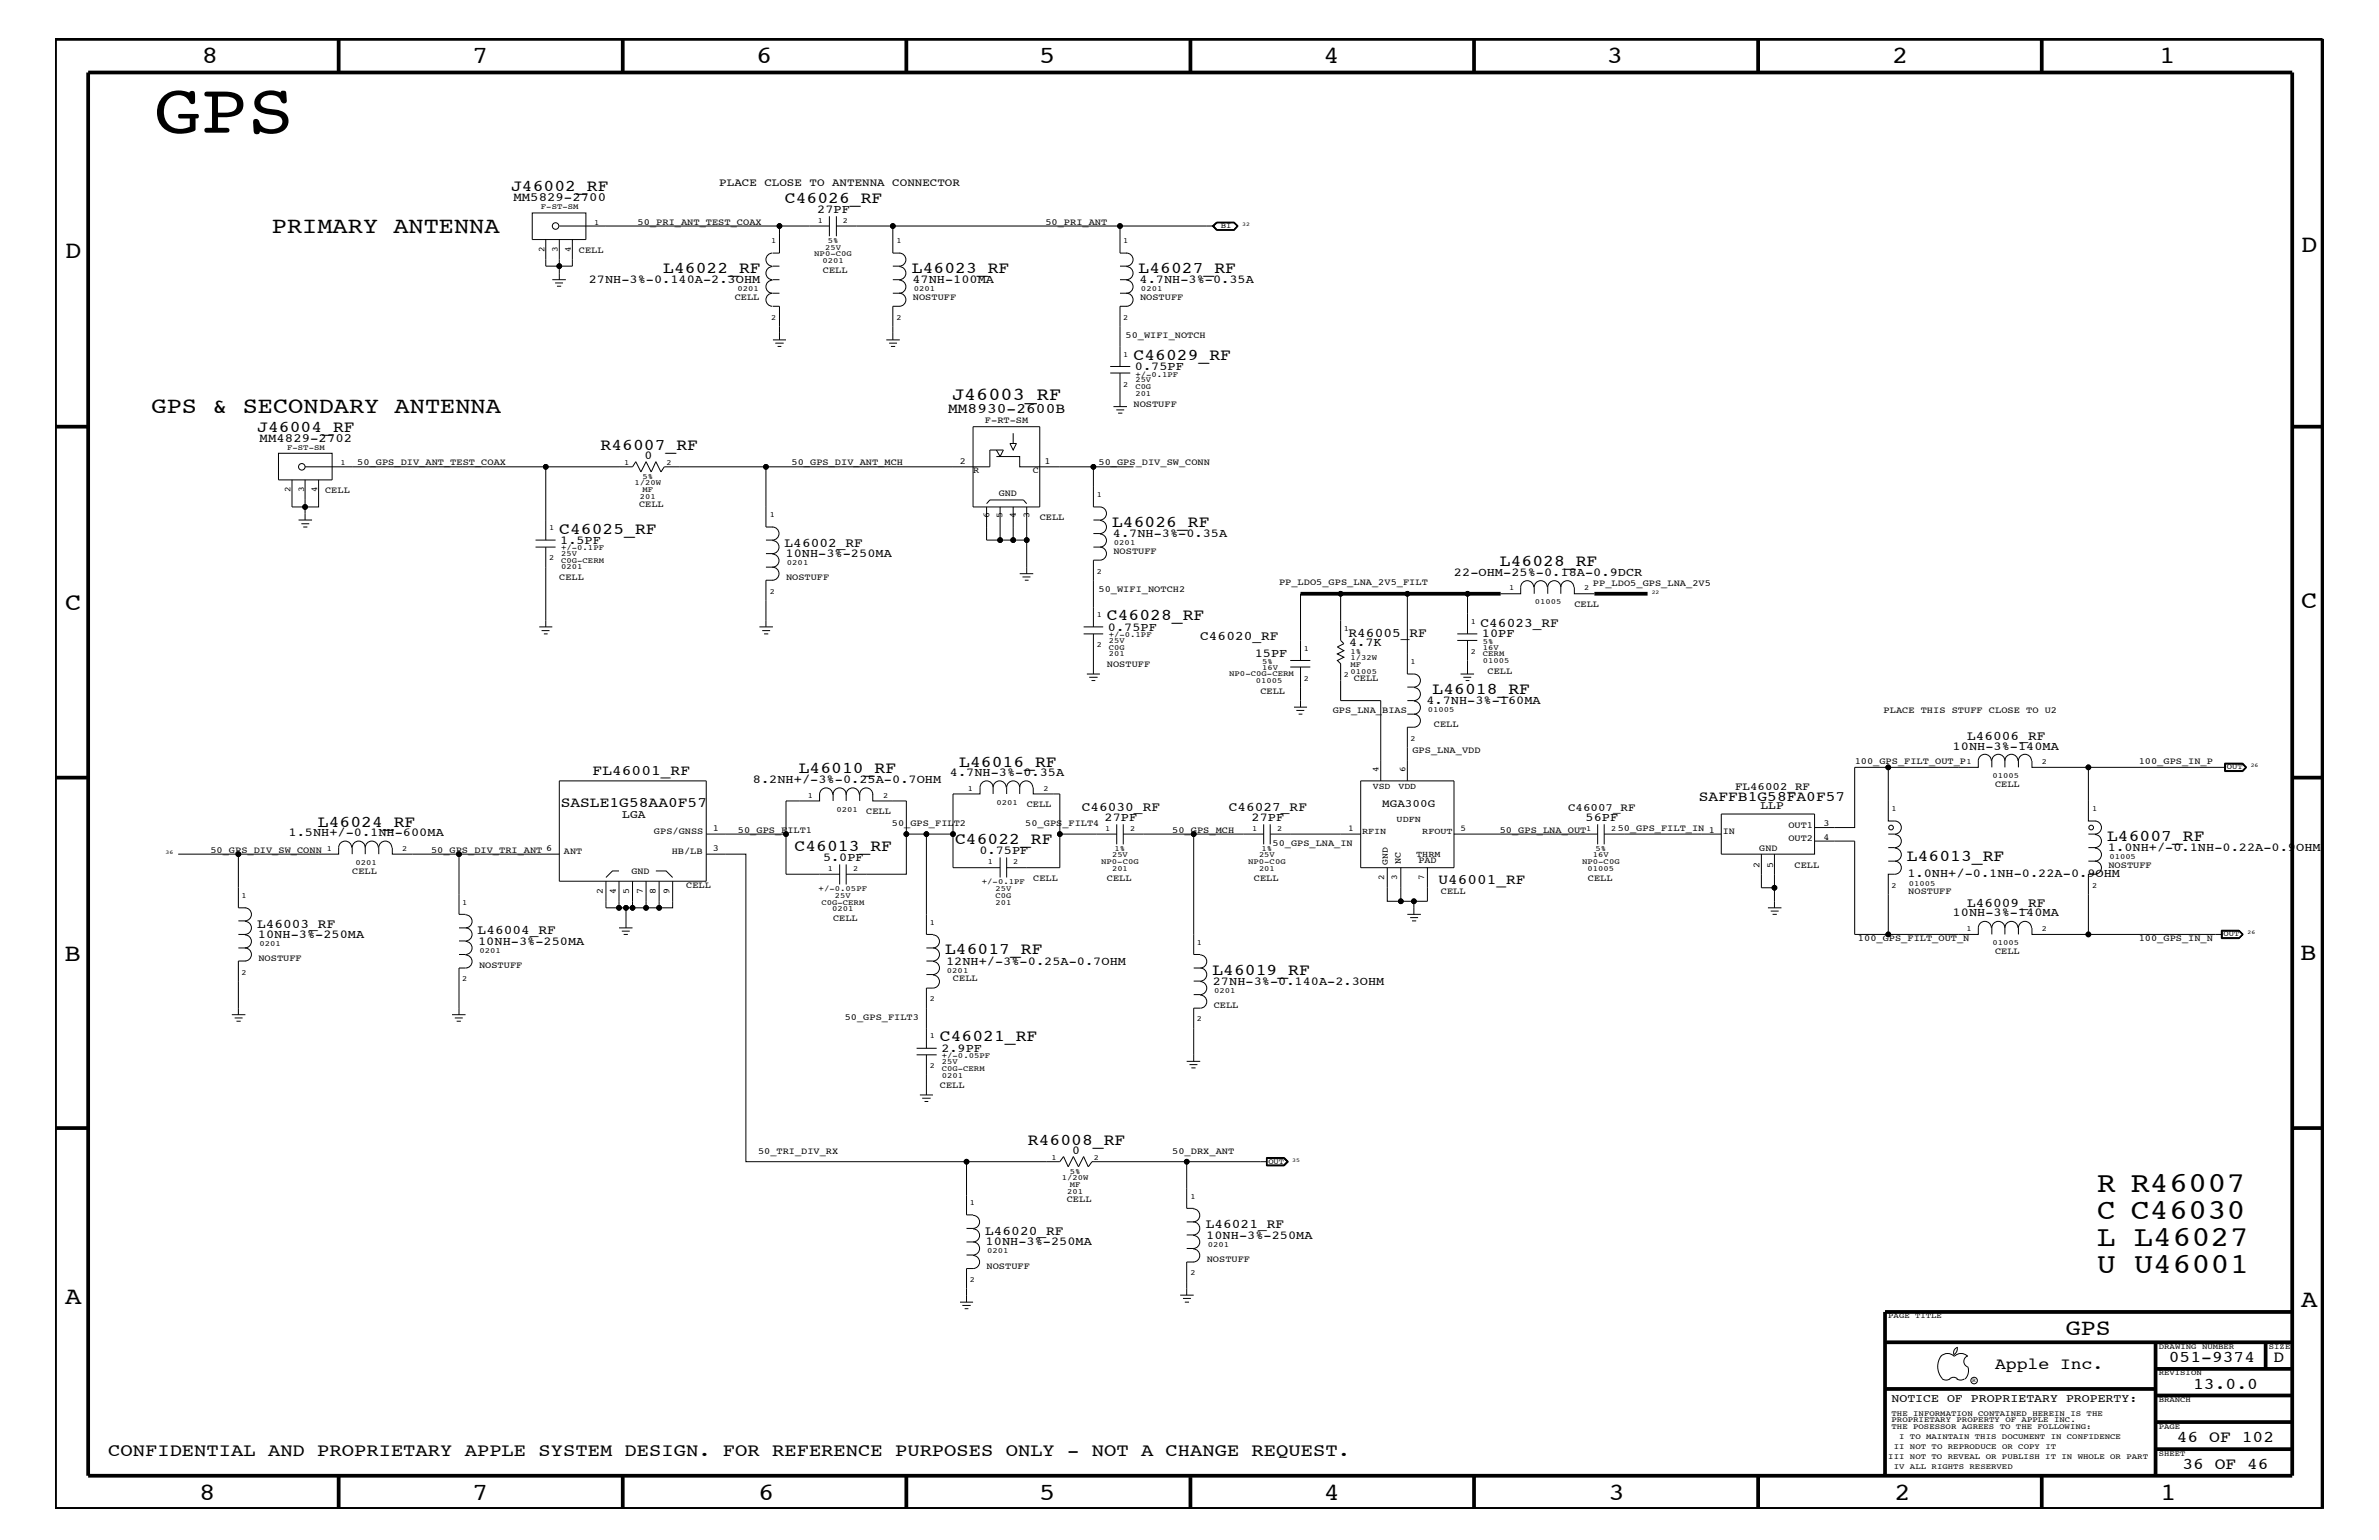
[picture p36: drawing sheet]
<svg xmlns="http://www.w3.org/2000/svg" width="432mm" height="279mm" viewBox="0 0 432 279" stroke-linecap="round" stroke-linejoin="round" font-family="sans-serif">
<defs><g id="words">
<text font-size="12.9" x="28" y="24.1">GPS</text>
<g font-size="5.2">
<text x="380.7" y="216.4">R R46007</text>
<text x="380.7" y="221.2">C C46030</text>
<text x="380.7" y="226">L L46027</text>
<text x="380.7" y="230.9">U U46001</text>
</g>
<g font-size="4.5">
<text x="36.7" y="11.5">8</text>
<text x="85.7" y="11.5">7</text>
<text x="137.2" y="11.5">6</text>
<text x="188.6" y="11.5">5</text>
<text x="240.2" y="11.5">4</text>
<text x="291.7" y="11.5">3</text>
<text x="343.4" y="11.5">2</text>
<text x="391.9" y="11.5">1</text>
<text x="11.9" y="46.8">D</text>
<text x="417.7" y="45.7">D</text>
<text x="11.9" y="110.6">C</text>
<text x="417.7" y="110.3">C</text>
<text x="11.7" y="174.3">B</text>
<text x="417.5" y="174.2">B</text>
<text x="11.9" y="236.7">A</text>
<text x="417.7" y="237.1">A</text>
<text x="36.2" y="272.1">8</text>
<text x="85.7" y="272.1">7</text>
<text x="137.6" y="272.1">6</text>
<text x="188.6" y="272.1">5</text>
<text x="240.3" y="272.1">4</text>
<text x="291.9" y="272.1">3</text>
<text x="343.8" y="272.1">2</text>
<text x="392.1" y="272.1">1</text>
</g>
<g font-size="4.1">
<text x="49.4" y="42.3">PRIMARY ANTENNA</text>
<text x="27.5" y="75">GPS &amp; SECONDARY ANTENNA</text>
<text x="374.9" y="242.3">GPS</text>
</g>
<g font-size="3.3">
<text x="172.8" y="72.6">J46003_RF</text>
<text x="19.6" y="264.1">CONFIDENTIAL AND PROPRIETARY APPLE SYSTEM DESIGN. FOR REFERENCE PURPOSES ONLY - NOT A CHANGE REQUEST.</text>
</g>
<g font-size="3">
<text x="92.8" y="34.7">J46002_RF</text>
<text x="142.5" y="36.8">C46026_RF</text>
<text x="120.4" y="49.6">L46022_RF</text>
<text x="165.5" y="49.6">L46023_RF</text>
<text x="206.7" y="49.6">L46027_RF</text>
<text x="205.7" y="65.3">C46029_RF</text>
<text x="46.7" y="78.3">J46004_RF</text>
<text x="109" y="81.6">R46007_RF</text>
<text x="201.8" y="95.6">L46026_RF</text>
<text x="101.5" y="96.8">C46025_RF</text>
<text x="272.2" y="102.7">L46028_RF</text>
<text x="200.9" y="112.6">C46028_RF</text>
<text x="260" y="125.9">L46018_RF</text>
<text x="145" y="140.3">L46010_RF</text>
<text x="174.1" y="139.1">L46016_RF</text>
<text x="57.7" y="150.1">L46024_RF</text>
<text x="144.2" y="154.4">C46013_RF</text>
<text x="173.4" y="153.2">C46022_RF</text>
<text x="382.4" y="152.6">L46007_RF</text>
<text x="346.1" y="156.2">L46013_RF</text>
<text x="171.5" y="173.2">L46017_RF</text>
<text x="220" y="176.8">L46019_RF</text>
<text x="170.6" y="188.9">C46021_RF</text>
<text x="186.6" y="207.7">R46008_RF</text>
<text x="362.1" y="248.4">Apple Inc.</text>
<text x="393.7" y="247.1">051-9374</text>
<text x="398.1" y="252">13.0.0</text>
<text x="412.6" y="247.1">D</text>
<text x="395.1" y="261.6">46 OF 102</text>
<text x="396.1" y="266.6">36 OF 46</text>
</g>
<g font-size="2.6">
<text x="172.1" y="75">MM8930-2600B</text>
<text x="107.6" y="140.7">FL46001_RF</text>
<text x="101.8" y="146.4">SASLE1G58AA0F57</text>
<text x="308.4" y="145.3">SAFFB1G58FA0F57</text>
<text x="261.1" y="160.3">U46001_RF</text>
</g>
<g font-size="2.4">
<text x="142.4" y="99.3">L46002_RF</text>
<text x="268.7" y="113.7">C46023_RF</text>
<text x="217.8" y="116.2">C46020_RF</text>
<text x="244.8" y="115.5">R46005_RF</text>
<text x="357" y="134.2">L46006_RF</text>
<text x="196.3" y="147.1">C46030_RF</text>
<text x="223" y="147.1">C46027_RF</text>
<text x="357" y="164.5">L46009_RF</text>
<text x="46.7" y="168.3">L46003_RF</text>
<text x="86.7" y="169.5">L46004_RF</text>
<text x="178.8" y="224.1">L46020_RF</text>
<text x="218.9" y="222.9">L46021_RF</text>
</g>
<g font-size="2.3">
<text x="93.2" y="36.5">MM5829-2700</text>
<text x="47.1" y="80.2">MM4829-2702</text>
</g>
<g font-size="2.2">
<text x="148.3" y="38.6">27PF</text>
<text x="106.8" y="51.3">27NH-3%-0.140A-2.3OHM</text>
<text x="165.6" y="51.3">47NH-100MA</text>
<text x="206.8" y="51.3">4.7NH-3%-0.35A</text>
<text x="206" y="67.1">0.75PF</text>
<text x="117" y="83.3">0</text>
<text x="101.7" y="98.7">1.5PF</text>
<text x="142.6" y="101">10NH-3%-250MA</text>
<text x="202" y="97.4">4.7NH-3%-0.35A</text>
<text x="263.9" y="104.4">22-OHM-25%-0.18A-0.9DCR</text>
<text x="201.1" y="114.4">0.75PF</text>
<text x="227.8" y="119.2">15PF</text>
<text x="244.9" y="117.3">4.7K</text>
<text x="269" y="115.6">10PF</text>
<text x="258.9" y="127.7">4.7NH-3%-160MA</text>
<text x="354.4" y="136">10NH-3%-140MA</text>
<text x="136.7" y="142">8.2NH+/-3%-0.25A-0.7OHM</text>
<text x="172.4" y="140.8">4.7NH-3%-0.35A</text>
<text x="200.5" y="149">27PF</text>
<text x="227.2" y="149">27PF</text>
<text x="287.8" y="149">56PF</text>
<text x="52.4" y="151.8">1.5NH+/-0.1NH-600MA</text>
<text x="177.8" y="155">0.75PF</text>
<text x="382.6" y="154.4">1.0NH+/-0.1NH-0.22A-0.9OHM</text>
<text x="149.4" y="156.2">5.0PF</text>
<text x="346.2" y="159.2">1.0NH+/-0.1NH-0.22A-0.9OHM</text>
<text x="354.4" y="166.2">10NH-3%-140MA</text>
<text x="46.8" y="170.1">10NH-3%-250MA</text>
<text x="86.8" y="171.4">10NH-3%-250MA</text>
<text x="171.7" y="175">12NH+/-3%-0.25A-0.7OHM</text>
<text x="220.1" y="178.7">27NH-3%-0.140A-2.3OHM</text>
<text x="170.9" y="190.8">2.9PF</text>
<text x="194.6" y="209.4">0</text>
<text x="178.9" y="225.9">10NH-3%-250MA</text>
<text x="218.9" y="224.7">10NH-3%-250MA</text>
</g>
<g font-size="2.1">
<text x="112.9" y="148.4">LGA</text>
<text x="319.5" y="146.8">LLP</text>
<text x="343.3" y="254.4">NOTICE OF PROPRIETARY PROPERTY:</text>
</g>
<g font-size="2">
<text x="130.6" y="33.7">PLACE CLOSE TO ANTENNA CONNECTOR</text>
<text x="314.9" y="143.4">FL46002_RF</text>
<text x="250.9" y="146.4">MGA300G</text>
<text x="284.6" y="147.1">C46007_RF</text>
</g>
<g font-size="1.7">
<text x="115.7" y="40.8">50_PRI_ANT_TEST_COAX</text>
<text x="189.7" y="40.8">50_PRI_ANT</text>
<text x="105.1" y="45.9">CELL</text>
<text x="149.4" y="49.6">CELL</text>
<text x="133.3" y="54.4">CELL</text>
<text x="165.7" y="54.4">NOSTUFF</text>
<text x="206.9" y="54.4">NOSTUFF</text>
<text x="204.3" y="61.4">50_WIFI_NOTCH</text>
<text x="178.8" y="76.8">F-RT-SM</text>
<text x="205.7" y="73.8">NOSTUFF</text>
<text x="59" y="89.5">CELL</text>
<text x="64.9" y="84.4">50_GPS_DIV_ANT_TEST_COAX</text>
<text x="143.7" y="84.4">50_GPS_DIV_ANT_MCH</text>
<text x="174.2" y="84.2">2</text>
<text x="176.6" y="85.8">R</text>
<text x="187.5" y="85.8">C</text>
<text x="189.6" y="84.2">1</text>
<text x="199.4" y="84.4">50_GPS_DIV_SW_CONN</text>
<text x="116" y="92">CELL</text>
<text x="179.6" y="93.9" transform="rotate(-90 179.6 93.9)">6</text>
<text x="181.3" y="90">GND</text>
<text x="181.9" y="93.9" transform="rotate(-90 181.9 93.9)">5</text>
<text x="184.4" y="93.9" transform="rotate(-90 184.4 93.9)">4</text>
<text x="186.9" y="93.9" transform="rotate(-90 186.9 93.9)">3</text>
<text x="188.7" y="94.3">CELL</text>
<text x="202.1" y="100.4">NOSTUFF</text>
<text x="101.5" y="105.3">CELL</text>
<text x="142.7" y="105.3">NOSTUFF</text>
<text x="199.4" y="107.5">50_WIFI_NOTCH2</text>
<text x="232.2" y="106.1">PP_LDO5_GPS_LNA_2V5_FILT</text>
<text x="289.1" y="106.3">PP_LDO5_GPS_LNA_2V5</text>
<text x="285.8" y="110.2">CELL</text>
<text x="200.9" y="121">NOSTUFF</text>
<text x="228.8" y="125.9">CELL</text>
<text x="245.7" y="123.5">CELL</text>
<text x="270" y="122.3">CELL</text>
<text x="241.9" y="129.3">GPS_LNA_BIAS</text>
<text x="260.3" y="131.9">CELL</text>
<text x="341.9" y="129.3">PLACE THIS STUFF CLOSE TO U2</text>
<text x="256.4" y="136.6">GPS_LNA_VDD</text>
<text x="336.6" y="138.6">100_GPS_FILT_OUT_P</text>
<text x="362.1" y="142.9">CELL</text>
<text x="388.2" y="138.6">100_GPS_IN_P</text>
<text x="157.2" y="147.7">CELL</text>
<text x="161.9" y="149.9">50_GPS_FILT2</text>
<text x="186.1" y="149.9">50_GPS_FILT4</text>
<text x="186.4" y="146.5">CELL</text>
<text x="331" y="149.9">3</text>
<text x="38.2" y="154.7">50_GPS_DIV_SW_CONN</text>
<text x="78.2" y="154.7">50_GPS_DIV_TRI_ANT 6</text>
<text x="102.4" y="155">ANT</text>
<text x="118.7" y="151.3">GPS/GNSS</text>
<text x="121.9" y="155">HB/LB</text>
<text x="129.4" y="154.4">3</text>
<text x="129.4" y="150.7">1</text>
<text x="133.9" y="151.1">50_GPS_FILT1</text>
<text x="212.8" y="151.1">50_GPS_MCH</text>
<text x="231" y="153.5">50_GPS_LNA_IN</text>
<text x="272.2" y="151.1">50_GPS_LNA_OUT</text>
<text x="293.6" y="150.7">50_GPS_FILT_IN 1</text>
<text x="312.7" y="151.3">IN</text>
<text x="319.3" y="154.4">GND</text>
<text x="324.6" y="152.6">OUT2</text>
<text x="324.6" y="150.1">OUT1</text>
<text x="331" y="152.3">4</text>
<text x="63.9" y="158.6">CELL</text>
<text x="114.6" y="158.6">GND</text>
<text x="124.5" y="161.1">CELL</text>
<text x="187.5" y="159.9">CELL</text>
<text x="200.9" y="159.9">CELL</text>
<text x="227.6" y="159.9">CELL</text>
<text x="254.3" y="156.8" transform="rotate(-90 254.3 156.8)">NC</text>
<text x="257.5" y="156.7">PAD</text>
<text x="288.2" y="159.9">CELL</text>
<text x="319.4" y="157.4" transform="rotate(-90 319.4 157.4)">2</text>
<text x="321.8" y="157.4" transform="rotate(-90 321.8 157.4)">5</text>
<text x="325.7" y="157.4">CELL</text>
<text x="382.7" y="157.4">NOSTUFF</text>
<text x="109.4" y="162.2" transform="rotate(-90 109.4 162.2)">2</text>
<text x="111.8" y="162.2" transform="rotate(-90 111.8 162.2)">4</text>
<text x="114.2" y="162.2" transform="rotate(-90 114.2 162.2)">5</text>
<text x="116.7" y="162.2" transform="rotate(-90 116.7 162.2)">7</text>
<text x="119" y="162.2" transform="rotate(-90 119 162.2)">8</text>
<text x="121.5" y="162.2" transform="rotate(-90 121.5 162.2)">9</text>
<text x="151.2" y="167.1">CELL</text>
<text x="261.5" y="162.2">CELL</text>
<text x="346.4" y="162.2">NOSTUFF</text>
<text x="337.2" y="170.7">100_GPS_FILT_OUT_N</text>
<text x="362.1" y="173.2">CELL</text>
<text x="388.2" y="170.7">100_GPS_IN_N</text>
<text x="46.9" y="174.4">NOSTUFF</text>
<text x="87" y="175.6">NOSTUFF</text>
<text x="173" y="178">CELL</text>
<text x="153.3" y="185">50_GPS_FILT3</text>
<text x="220.3" y="182.9">CELL</text>
<text x="170.6" y="197.4">CELL</text>
<text x="137.6" y="209.3">50_TRI_DIV_RX</text>
<text x="212.8" y="209.3">50_DRX_ANT</text>
<text x="193.6" y="218">CELL</text>
<text x="179.1" y="230.2">NOSTUFF</text>
<text x="219" y="229">NOSTUFF</text>
</g>
<g font-size="1.6">
<text x="98.8" y="45.7" transform="rotate(-90 98.8 45.7)">2</text>
<text x="101.3" y="45.7" transform="rotate(-90 101.3 45.7)">3</text>
<text x="103.6" y="45.7" transform="rotate(-90 103.6 45.7)">4</text>
<text x="52.7" y="89.4" transform="rotate(-90 52.7 89.4)">2</text>
<text x="55.2" y="89.4" transform="rotate(-90 55.2 89.4)">3</text>
<text x="57.6" y="89.4" transform="rotate(-90 57.6 89.4)">4</text>
<text x="249.2" y="143.1">VSD</text>
<text x="250.2" y="140.1" transform="rotate(-90 250.2 140.1)">4</text>
<text x="253.8" y="143.1">VDD</text>
<text x="255.1" y="140.1" transform="rotate(-90 255.1 140.1)">6</text>
<text x="253.5" y="149.2">UDFN</text>
<text x="244.7" y="150.7">1</text>
<text x="247.2" y="151.3">RFIN</text>
<text x="257" y="155.5">THRM</text>
<text x="258.1" y="151.3">RFOUT</text>
<text x="265.1" y="150.7">5</text>
<text x="251.2" y="159.6" transform="rotate(-90 251.2 159.6)">2</text>
<text x="251.9" y="156.9" transform="rotate(-90 251.9 156.9)">GND</text>
<text x="253.6" y="159.6" transform="rotate(-90 253.6 159.6)">3</text>
<text x="258.5" y="159.6" transform="rotate(-90 258.5 159.6)">7</text>
</g>
<g font-size="1.4">
<text x="98.2" y="37.9">F-ST-SM</text>
<text x="107.9" y="40.8">1</text>
<text x="148.4" y="40.4">1</text>
<text x="153" y="40.4">2</text>
<text x="221.6" y="41.4">BI</text>
<text x="140" y="44.1">1</text>
<text x="147.8" y="46.5">NP0-C0G</text>
<text x="149.3" y="47.7">0201</text>
<text x="149.8" y="45.3">25V</text>
<text x="150.2" y="44.1">5%</text>
<text x="162.7" y="44.1">1</text>
<text x="203.9" y="44.1">1</text>
<text x="133.9" y="52.8">0201</text>
<text x="165.9" y="52.8">0201</text>
<text x="207.1" y="52.8">0201</text>
<text x="140" y="58">2</text>
<text x="162.7" y="58">2</text>
<text x="203.9" y="58">2</text>
<text x="203.9" y="64.7">1</text>
<text x="203.9" y="70.1">2</text>
<text x="206.1" y="68.4">+/-0.1PF</text>
<text x="206.1" y="69.4">25V</text>
<text x="206.1" y="70.6">C0G</text>
<text x="206.1" y="71.8">201</text>
<text x="52.1" y="81.6">F-ST-SM</text>
<text x="61.8" y="84.4">1</text>
<text x="113.3" y="84.4">1</text>
<text x="115.2" y="88.1">1/20W</text>
<text x="116.6" y="86.9">5%</text>
<text x="116.6" y="89.3">MF</text>
<text x="121" y="84.4">2</text>
<text x="116.2" y="90.5">201</text>
<text x="139.7" y="93.8">1</text>
<text x="199.1" y="90.1">1</text>
<text x="99.7" y="101.6">2</text>
<text x="99.7" y="96.2">1</text>
<text x="101.9" y="99.9">+/-0.1PF</text>
<text x="101.9" y="101">25V</text>
<text x="202.2" y="98.8">0201</text>
<text x="101.9" y="102.1">C0G-CERM</text>
<text x="101.9" y="103.3">0201</text>
<text x="139.7" y="107.7">2</text>
<text x="142.8" y="102.5">0201</text>
<text x="199.1" y="104.1">2</text>
<text x="273.9" y="107.1">1</text>
<text x="287.5" y="107.1">2</text>
<text x="199.1" y="112">1</text>
<text x="267" y="113.1">1</text>
<text x="278.6" y="109.7">01005</text>
<text x="199.1" y="117.4">2</text>
<text x="201.3" y="119.1">201</text>
<text x="201.3" y="115.6">+/-0.1PF</text>
<text x="201.3" y="117.9">C0G</text>
<text x="201.3" y="116.7">25V</text>
<text x="236.6" y="118.1">1</text>
<text x="243.9" y="114.4">1</text>
<text x="245.1" y="119.8">1/32W</text>
<text x="245.1" y="118.6">1%</text>
<text x="267" y="118.6">2</text>
<text x="269.2" y="119.1">CERM</text>
<text x="269.2" y="116.8">5%</text>
<text x="269.2" y="117.9">16V</text>
<text x="223.1" y="122.7">NP0-C0G-CERM</text>
<text x="227.9" y="124">01005</text>
<text x="229.1" y="121.5">16V</text>
<text x="229.1" y="120.4">5%</text>
<text x="236.6" y="123.5">2</text>
<text x="243.9" y="122.9">2</text>
<text x="245.1" y="122.3">01005</text>
<text x="245.1" y="121">MF</text>
<text x="256" y="120.4">1</text>
<text x="269.2" y="120.3">01005</text>
<text x="259.2" y="129.1">01005</text>
<text x="256" y="134.4">2</text>
<text x="175.7" y="143.5">1</text>
<text x="189.4" y="143.5">2</text>
<text x="357" y="138.6">1</text>
<text x="361.7" y="141.2">01005</text>
<text x="370.6" y="138.6">2</text>
<text x="404.2" y="139.6">OUT</text>
<text x="146.6" y="144.7">1</text>
<text x="151.8" y="147.3">0201</text>
<text x="160.3" y="144.7">2</text>
<text x="180.8" y="146">0201</text>
<text x="343.3" y="147.1">1</text>
<text x="379.7" y="147.1">1</text>
<text x="59.4" y="154.4">1</text>
<text x="73" y="154.4">2</text>
<text x="200.6" y="150.7">1</text>
<text x="201.8" y="155.6">25V</text>
<text x="202.3" y="154.4">1%</text>
<text x="205.1" y="150.7">2</text>
<text x="227.2" y="150.7">1</text>
<text x="228.5" y="155.6">25V</text>
<text x="229" y="154.4">1%</text>
<text x="231.8" y="150.7">2</text>
<text x="287.9" y="150.7">1</text>
<text x="289.1" y="155.6">16V</text>
<text x="289.6" y="154.4">5%</text>
<text x="292.4" y="150.7">2</text>
<text x="382.9" y="155.8">01005</text>
<text x="64.5" y="156.9">0201</text>
<text x="148.6" y="161.7">+/-0.05PF</text>
<text x="150.3" y="158">1</text>
<text x="154.9" y="158">2</text>
<text x="178.2" y="160.5">+/-0.1PF</text>
<text x="179.3" y="156.8">1</text>
<text x="180.7" y="161.7">25V</text>
<text x="183.9" y="156.8">2</text>
<text x="199.9" y="156.8">NP0-C0G</text>
<text x="201.8" y="158">201</text>
<text x="226.5" y="156.8">NP0-C0G</text>
<text x="228.5" y="158">201</text>
<text x="287.1" y="156.8">NP0-C0G</text>
<text x="288.2" y="158">01005</text>
<text x="343.3" y="161.1">2</text>
<text x="346.5" y="160.7">01005</text>
<text x="379.7" y="161.1">2</text>
<text x="43.9" y="162.8">1</text>
<text x="83.9" y="164.1">1</text>
<text x="149.1" y="164.1">C0G-CERM</text>
<text x="151" y="165.3">0201</text>
<text x="151.6" y="162.8">25V</text>
<text x="168.7" y="167.8">1</text>
<text x="180.7" y="162.8">C0G</text>
<text x="180.7" y="164.1">201</text>
<text x="47.1" y="171.6">0201</text>
<text x="87" y="172.8">0201</text>
<text x="217.3" y="171.4">1</text>
<text x="357" y="168.9">1</text>
<text x="361.7" y="171.5">01005</text>
<text x="370.6" y="168.9">2</text>
<text x="403.6" y="169.9">OUT</text>
<text x="43.9" y="176.8">2</text>
<text x="83.9" y="178">2</text>
<text x="171.9" y="176.5">0201</text>
<text x="168.7" y="181.6">2</text>
<text x="217.3" y="185.3">2</text>
<text x="220.4" y="180.1">0201</text>
<text x="168.7" y="188.3">1</text>
<text x="170.9" y="192">+/-0.05PF</text>
<text x="168.7" y="193.7">2</text>
<text x="170.9" y="194.3">C0G-CERM</text>
<text x="170.9" y="193.1">25V</text>
<text x="170.9" y="195.5">0201</text>
<text x="190.8" y="210.4">1</text>
<text x="192.7" y="214.2">1/20W</text>
<text x="194.2" y="213">5%</text>
<text x="194.2" y="215.3">MF</text>
<text x="198.5" y="210.4">2</text>
<text x="230.2" y="211.1">OUT</text>
<text x="176" y="218.6">1</text>
<text x="193.7" y="216.6">201</text>
<text x="216.1" y="217.5">1</text>
<text x="179.2" y="227.4">0201</text>
<text x="219.2" y="226.2">0201</text>
<text x="176" y="232.6">2</text>
<text x="216.1" y="231.3">2</text>
<text x="342.7" y="239.2">PAGE TITLE</text>
<text x="391.8" y="244.7">DRAWING NUMBER</text>
<text x="411.8" y="244.7">SIZE</text>
<text x="391.8" y="249.5">REVISION</text>
<text x="343.3" y="256.8">THE INFORMATION CONTAINED HEREIN IS THE</text>
<text x="391.8" y="254.4">BRANCH</text>
<text x="343.3" y="258">PROPRIETARY PROPERTY OF APPLE INC.</text>
<text x="343.3" y="259.3">THE POSESSOR AGREES TO THE FOLLOWING:</text>
<text x="343.7" y="262.9">II NOT TO REPRODUCE OR COPY IT</text>
<text x="344.7" y="261.1">I TO MAINTAIN THIS DOCUMENT IN CONFIDENCE</text>
<text x="391.8" y="259.3">PAGE</text>
<text x="342.7" y="264.7">III NOT TO REVEAL OR PUBLISH IT IN WHOLE OR PART</text>
<text x="343.7" y="266.6">IV ALL RIGHTS RESERVED</text>
<text x="391.8" y="264.1">SHEET</text>
</g>
<g font-size="1">
<text x="225.5" y="41">32</text>
<text x="299.8" y="107.7">22</text>
<text x="408.5" y="139.2">26</text>
<text x="30.1" y="155">36</text>
<text x="407.9" y="169.5">26</text>
<text x="234.5" y="210.8">35</text>
<text x="358" y="250.7">R</text>
</g>
</g></defs>
<g fill="none" stroke="#000" stroke-width=".18">
<path d="M96.6 38.6h9.7v4.9h-9.7zM150.5 39.2v3.7M151.8 39.2v3.7M99.1 43.5v4.8h4.8v-4.8M100.2 50.7h2.5M100.8 51.3h1.4M101.1 51.9h.8M101.5 41h49M101.5 43.5v7.2M140.2 50.8a1.19 1.19 0 0 0-1.2 1.2 1.19 1.19 0 0 0 1.2 1.2M140.2 45.9a1.19 1.19 0 0 0-1.2 1.2 1.19 1.19 0 0 0 1.2 1.2M140.2 48.4a1.19 1.19 0 0 0-1.2 1.1 1.19 1.19 0 0 0 1.2 1.2"/>
<path d="M140.2 53.2a1.19 1.19 0 0 0-1.2 1.2 1.19 1.19 0 0 0 1.2 1.2M140.3 50.7h1.2M140.3 55.6h1.2v6.1M140.3 48.3h1.2M140.3 53.2h1.2M141.5 41v4.9h-1.2M151.8 41h10.3M162.1 50.7h1.2M162.1 48.3h1.2M162.1 53.2h1.2M163.2 50.8a1.19 1.19 0 0 1 1.2 1.2 1.19 1.19 0 0 1-1.1 1.2M163.2 45.9a1.19 1.19 0 0 1 1.2 1.2 1.19 1.19 0 0 1-1.1 1.2"/>
<path d="M163.2 48.4a1.19 1.19 0 0 1 1.2 1.1 1.19 1.19 0 0 1-1.1 1.2M163.2 53.2a1.19 1.19 0 0 1 1.2 1.2 1.19 1.19 0 0 1-1.1 1.2M163.3 55.6h-1.2v6.1M203.3 41h-41.2v4.9h1.2M203.3 50.7h1.3M203.3 48.3h1.3M203.3 53.2h1.3M204.5 50.8a1.19 1.19 0 0 1 1.2 1.2 1.19 1.19 0 0 1-1.2 1.2M204.5 45.9a1.19 1.19 0 0 1 1.2 1.2 1.19 1.19 0 0 1-1.2 1.2M204.5 48.4a1.19 1.19 0 0 1 1.2 1.1 1.19 1.19 0 0 1-1.2 1.2M204.5 53.2a1.19 1.19 0 0 1 1.2 1.2 1.19 1.19 0 0 1-1.2 1.2M204.6 55.6h-1.3v10.9"/>
<path d="M220.3 41h-17v4.9h1.3M220.8 40.3h3.1l.8 .7M220.8 40.3h3.2l.7 .7M220.8 40.3l-.8 .7 .8 .8M220.8 40.3l-.7 .7 .7 .8M220.9 40.4h3l.6 .6-.6 .7h-3M220.9 40.4h3l.7 .6-.7 .7h-3M220.9 40.4l-.7 .6 .7 .7M220.9 40.4l-.6 .6 .6 .7M224.7 41l-.8 .8h-3.1M224.7 41l-.7 .8h-3.2M140.3 61.7h2.4"/>
<path d="M140.7 62.3h1.5M141.1 62.9h.7M160.9 61.7h2.4M161.4 62.3h1.4M161.7 62.9h.8M176.6 77.4h12.1v14.6h-12.1zM183.9 78.6v1.9M201.5 67.7h3.6M201.5 66.5h3.6M202.1 73.8h2.5M202.6 74.4h1.4M202.9 75h.8"/>
<path d="M203.3 67.7v6.1M50.5 82.2h9.8v4.9h-9.8zM53 87.1v4.9h4.8v-4.9M54.2 94.3h2.4M54.7 95h1.4M55 95.6h.8M55.4 87.1v7.2M55.4 84.7h59.4l.6-.9 .9 1.8 1-1.8 .9 1.8 .8-1.8 1 1.8 .6-.9h18.4M97.2 98h3.6M97.2 99.3h3.6M99.1 84.7v13.3M99.1 99.3v14.4"/>
<path d="M139 98h1.3M140.2 95.6a1.19 1.19 0 0 1 1.2 1.2 1.19 1.19 0 0 1-1.2 1.2M140.2 98.1a1.19 1.19 0 0 1 1.2 1.1 1.19 1.19 0 0 1-1.2 1.2M179.1 92v6h2.4M179.1 91.4l.6-.7h6.1l.6 .7M180.8 82.8h4.3v1.9h13.4M180.8 81.6l.7 1.2 .6-1.2h-2.4v3.1h-40.7v10.9h1.3M181.5 92v6h2.4M183.3 80.5h1.2l-.6 1.1zM183.9 92v6h2.5M186.4 92v12.1M198.5 99.3h1.1"/>
<path d="M199.6 96.9a1.19 1.19 0 0 1 1.2 1.2 1.19 1.19 0 0 1-1.1 1.2M199.6 94.4a1.19 1.19 0 0 1 1.2 1.2 1.19 1.19 0 0 1-1.1 1.2h-1.2M199.6 99.3a1.19 1.19 0 0 1 1.2 1.1 1.19 1.19 0 0 1-1.1 1.2h-1.2v12.1M205.7 84.7h-7.2v7.3h1.1a1.19 1.19 0 0 1 1.2 1.2 1.19 1.19 0 0 1-1.1 1.1h-1.2M97.9 113.7h2.3M98.3 114.4h1.4M98.7 115h.7M137.8 113.7h2.5M138.3 114.4h1.5M138.7 115h.7M139 100.4h1.3M139 102.9h1.3"/>
<path d="M140.2 100.5a1.19 1.19 0 0 1 1.2 1.2 1.19 1.19 0 0 1-1.2 1.2 1.19 1.19 0 0 1 1.2 1.2 1.19 1.19 0 0 1-1.2 1.2M140.3 105.3h-1.3v8.4M185.1 104.1h2.4M185.6 104.7h1.4M186 105.3h.7M196.7 115h3.5M196.7 113.7h3.5M198.5 115v7.3M234.2 119.8h3.6M236.1 107.7v12.1M243.3 107.7v8.5l.6 .6-1.2 .6 1.2 .7-1.2 .5 1.2 .6-1.2 .6 .6 .6v6.7h7.3v14.6M255.4 107.7v14.6h1.2a1.19 1.19 0 0 1 1.2 1.2 1.19 1.19 0 0 1-1.2 1.2"/>
<path d="M264.5 116.2h3.6M264.5 115h3.6M266.4 107.7v7.3M266.4 116.2v6.1M278.4 106.5a1.19 1.19 0 0 0-1.2-1.1 1.19 1.19 0 0 0-1.2 1.1v1.2h-3.6M280.8 106.5a1.19 1.19 0 0 0-1.1-1.1 1.19 1.19 0 0 0-1.2 1.1v1.2M283.3 106.5a1.19 1.19 0 0 0-1.2-1.1 1.19 1.19 0 0 0-1.2 1.1v1.2M283.3 106.5a1.19 1.19 0 0 1 1.2-1.1 1.19 1.19 0 0 1 1.2 1.1M283.3 106.5v1.2M285.8 106.5v1.2h3.6M197.3 122.3h2.3M197.7 122.9h1.5"/>
<path d="M198.1 123.5h.7M234.2 121h3.6M234.9 128.3h2.3M235.3 128.9h1.4M235.7 129.6h.7M236.1 121v7.3M255.4 129.6h1.2a1.19 1.19 0 0 1 1.2 1.1 1.19 1.19 0 0 1-1.2 1.2M255.4 124.7h1.2M255.4 127.1h1.2M256.6 127.2a1.19 1.19 0 0 1 1.2 1.2 1.19 1.19 0 0 1-1.2 1.2M256.6 124.7a1.19 1.19 0 0 1 1.2 1.2 1.19 1.19 0 0 1-1.2 1.2M256.6 131.9h-1.2v9.8"/>
<path d="M265.1 122.3h2.4M265.6 122.9h1.4M266 123.5h.7M342.7 139.2h-6.1v10.9h-7.2M361.4 138a1.19 1.19 0 0 0-1.1-1.2 1.19 1.19 0 0 0-1.2 1.2v1.2h-16.4v9.8h1.2a1.19 1.19 0 0 1 1.2 1.1 1.19 1.19 0 0 1-1.2 1.2M363.9 138a1.19 1.19 0 0 1 1.2-1.2 1.19 1.19 0 0 1 1.2 1.2M363.9 138a1.19 1.19 0 0 0-1.2-1.2 1.19 1.19 0 0 0-1.2 1.2v1.2M363.9 138v1.2M368.7 138a1.19 1.19 0 0 0-1.2-1.2 1.19 1.19 0 0 0-1.1 1.2v1.2M368.8 138v1.2h10.3M403.8 138.5h3.3l.7 .7-.7 .8h-3.3zM403.9 139.2h-24.8v9.8h1.2"/>
<path d="M403.9 138.6h3.1l.6 .6-.6 .6h-3.1zM407 138.5h-3.1v1.4h3.1M407 138.5l.8 .7M407 138.5l.7 .7-.7 .7M407.8 139.2l-.8 .7M32.3 155h11M63.8 153.8a1.19 1.19 0 0 0-1.1-1.2 1.19 1.19 0 0 0-1.2 1.2v1.2h-18.2v9.7h1.2M66.3 153.8a1.19 1.19 0 0 1 1.2-1.2 1.19 1.19 0 0 1 1.2 1.2M66.3 153.8a1.19 1.19 0 0 0-1.2-1.2 1.19 1.19 0 0 0-1.2 1.2v1.2M66.3 153.8v1.2M71.1 153.8a1.19 1.19 0 0 0-1.2-1.2 1.19 1.19 0 0 0-1.2 1.2v1.2M71.2 153.8v1.2h30.3"/>
<path d="M83.3 155v10.9h1.2M101.5 141.7h26.7v18.2h-26.7zM110 159.9v4.8h2.4M112.4 158h-1.2l-1.2 1.2M112.4 159.9v4.8h1.2M114.8 159.9v4.8h2.5v-4.8M119 158h1.9l1.2 1.2M119.6 159.9v4.8h2.5v-4.8M128.2 151.3h14.5v7.3h9.7M128.2 155h7.2v55.8h40v9.6h1.2M148.8 144v1.3h-6.1v6M148.8 144.1a1.19 1.19 0 0 1 1.1-1.2 1.19 1.19 0 0 1 1.2 1.2"/>
<path d="M151.2 144.1a1.19 1.19 0 0 1 1.2-1.2 1.19 1.19 0 0 1 1.2 1.2 1.19 1.19 0 0 1 1.2-1.2 1.19 1.19 0 0 1 1.2 1.2M151.2 144v1.3M152.4 156.8v3.7M153.6 144v1.3M153.6 156.8v3.7M156 144.1a1.19 1.19 0 0 1 1.2-1.2 1.19 1.19 0 0 1 1.2 1.2M156 144v1.3M158.4 144v1.3h6.1v6M168.1 151.3h-3.6v7.3h-10.9M173 151.3h-4.9v18.2h1.2M180.3 142.9a1.19 1.19 0 0 0-1.2-1.2 1.19 1.19 0 0 0-1.2 1.2v1.1h-4.9v13.4h8.5M180.3 142.9a1.19 1.19 0 0 1 1.1-1.2 1.19 1.19 0 0 1 1.2 1.2"/>
<path d="M180.3 142.9v1.1M181.5 155.6v3.6M182.7 155.6v3.6M185.1 142.9a1.19 1.19 0 0 0-1.2-1.2 1.19 1.19 0 0 0-1.2 1.2v1.1M185.1 142.9a1.19 1.19 0 0 1 1.2-1.2 1.19 1.19 0 0 1 1.2 1.2M185.1 142.9v1.1M187.5 142.9v1.1h4.9v13.4h-9.7M192.4 151.3h10.3M202.7 149.5v3.7M203.9 151.3h12.8M203.9 149.5v3.7M229.4 151.3h-12.7v21.9h1.1"/>
<path d="M229.4 149.5v3.7M230.5 151.3h16.5M230.5 149.5v3.7M247 141.7h16.9v15.7h-16.9zM251.8 157.4v6.1h2.5M254.3 157.4v6.1h2.3v2.4M259.1 157.4v6.1h-2.5M263.9 151.3h26.1M290 149.5v3.7M291.2 149.5v3.7M291.2 151.3h21.2M312.4 147.7h17v7.3h-17z"/>
<path d="M319.7 155v6.1h2.4M322.1 155v9.7M329.4 152.6h7.2v16.9h6.1M342.7 156.2h1.2a1.19 1.19 0 0 1 1.2 1.2 1.19 1.19 0 0 1-1.2 1.2M342.7 151.3h1.2M342.7 153.8h1.2M343.9 158.6h-1.2v10.9h16.4v-1.2a1.19 1.19 0 0 1 1.2-1.1 1.19 1.19 0 0 1 1.1 1.1M343.9 151.4a1.19 1.19 0 0 1 1.2 1.2 1.19 1.19 0 0 1-1.2 1.2M343.9 153.9a1.19 1.19 0 0 1 1.2 1.1 1.19 1.19 0 0 1-1.2 1.2M379.1 151.3h1.2M379.1 156.2h1.2M379.1 153.8h1.2"/>
<path d="M380.2 153.9a1.19 1.19 0 0 1 1.2 1.2 1.19 1.19 0 0 1-1.2 1.1 1.19 1.19 0 0 1 1.2 1.2 1.19 1.19 0 0 1-1.1 1.2M380.2 151.4a1.19 1.19 0 0 1 1.2 1.2 1.19 1.19 0 0 1-1.1 1.2M380.2 149a1.19 1.19 0 0 1 1.2 1.1 1.19 1.19 0 0 1-1.1 1.2M380.3 158.6h-1.2v10.9h24.3M43.3 169.5h1.2M43.3 167.1h1.2M43.3 172h1.2M44.5 169.6a1.19 1.19 0 0 1 1.1 1.2 1.19 1.19 0 0 1-1.1 1.2 1.19 1.19 0 0 1 1.1 1.2 1.19 1.19 0 0 1-1.1 1.2M44.5 164.7a1.19 1.19 0 0 1 1.1 1.2 1.19 1.19 0 0 1-1.1 1.2M44.5 167.2a1.19 1.19 0 0 1 1.1 1.1 1.19 1.19 0 0 1-1.1 1.2M44.5 174.4h-1.2v9.7M83.3 168.3h1.2a1.19 1.19 0 0 1 1.2 1.2 1.19 1.19 0 0 1-1.2 1.2"/>
<path d="M83.3 170.7h1.2M83.3 173.2h1.2M84.5 170.8a1.19 1.19 0 0 1 1.2 1.2 1.19 1.19 0 0 1-1.2 1.2M84.5 166a1.19 1.19 0 0 1 1.2 1.1 1.19 1.19 0 0 1-1.2 1.2M84.5 173.3a1.19 1.19 0 0 1 1.2 1.1 1.19 1.19 0 0 1-1.2 1.2M84.5 175.6h-1.2v8.5M112.4 168.3h2.4M112.9 168.9h1.4M113.2 169.5h.8M113.6 164.7h1.2M113.6 164.7v3.6M117.3 164.7h2.3"/>
<path d="M168.1 172h1.2M169.3 174.4a1.19 1.19 0 0 1 1.2 1.2 1.19 1.19 0 0 1-1.1 1.2h-1.3M169.3 169.6a1.19 1.19 0 0 1 1.2 1.2 1.19 1.19 0 0 1-1.1 1.2M169.3 172a1.19 1.19 0 0 1 1.2 1.2 1.19 1.19 0 0 1-1.1 1.2h-1.3M169.3 176.9a1.19 1.19 0 0 1 1.2 1.2 1.19 1.19 0 0 1-1.1 1.2h-1.3v10.9M216.7 175.6h1.1M217.8 178.1a1.19 1.19 0 0 1 1.2 1.2 1.19 1.19 0 0 1-1.1 1.2h-1.2M217.8 173.3a1.19 1.19 0 0 1 1.2 1.1 1.19 1.19 0 0 1-1.1 1.2M217.8 175.6a1.19 1.19 0 0 1 1.2 1.2 1.19 1.19 0 0 1-1.1 1.2h-1.2M255.4 165.9h2.5M255.9 166.5h1.5M256.3 167.1h.7"/>
<path d="M320.9 164.7h2.4M321.4 165.3h1.4M321.7 165.9h.8M363.9 168.3a1.19 1.19 0 0 1 1.2-1.1 1.19 1.19 0 0 1 1.2 1.1M363.9 168.3a1.19 1.19 0 0 0-1.2-1.1 1.19 1.19 0 0 0-1.2 1.1v1.2M363.9 168.3v1.2M368.7 168.3a1.19 1.19 0 0 0-1.2-1.1 1.19 1.19 0 0 0-1.1 1.1v1.2M368.8 168.3v1.2h10.3M403.2 168.8h3.2l.8 .7-.8 .8h-3.2zM403.3 168.9h3.1l.7 .6-.7 .7h-3.1zM403.4 168.9h3l.6 .6-.6 .6h-3zM42.1 184.1h2.4"/>
<path d="M42.6 184.7h1.4M42.9 185.3h.8M82 184.1h2.5M82.6 184.7h1.4M82.9 185.3h.8M166.4 191.4h3.6M166.4 190.2h3.6M167 198.7h2.3M167.4 199.2h1.5M167.8 199.8h.7M168.1 191.4v7.3M215.4 192.6h2.4"/>
<path d="M215.9 193.2h1.4M216.2 193.7h.8M217.8 180.5a1.19 1.19 0 0 1 1.2 1.2 1.19 1.19 0 0 1-1.1 1.2h-1.2v9.7M175.4 210.8h17l.6-1 .9 1.9 .9-1.9 .9 1.9 1-1.9 .8 1.9 .7-.9h17.2M216.6 219.3a1.19 1.19 0 0 1 1.2 1.2 1.19 1.19 0 0 1-1.2 1.2M229.9 210h3.2l.7 .8-.7 .7h-3.2zM229.9 210.1h3.2l.7 .7-.7 .6h-3.2M230 210.8h-14.6v8.4h1.3M230 210.2h3l.6 .6-.6 .6h-3M230 210.1v1.3M233 210.1l.7 .7-.7 .6M174.2 236.2h2.4"/>
<path d="M174.7 236.8h1.5M175.1 237.4h.7M175.4 225.3h1.2a1.19 1.19 0 0 1 1.2 1.2 1.19 1.19 0 0 1-1.2 1.2M175.4 222.9h1.2M175.4 227.7h1.2M176.6 220.5a1.19 1.19 0 0 1 1.2 1.2 1.19 1.19 0 0 1-1.2 1.2M176.6 223a1.19 1.19 0 0 1 1.2 1.1 1.19 1.19 0 0 1-1.2 1.2M176.6 227.8a1.19 1.19 0 0 1 1.2 1.2 1.19 1.19 0 0 1-1.2 1.2M176.6 230.2h-1.2v6M214.2 235h2.5M214.7 235.6h1.5M215.1 236.2h.7"/>
<path d="M215.4 221.7h1.3M215.4 224.1h1.3M215.4 226.5h1.3M216.6 224.1a1.19 1.19 0 0 1 1.2 1.2 1.19 1.19 0 0 1-1.2 1.2M216.6 221.7a1.19 1.19 0 0 1 1.2 1.2 1.19 1.19 0 0 1-1.2 1.2M216.6 226.6a1.19 1.19 0 0 1 1.2 1.2 1.19 1.19 0 0 1-1.2 1.2M216.7 229h-1.3v6M352.3 246.1a1.72 1.72 0 0 1 2.4 0 1.69 1.69 0 0 1 2.5 0M352.3 246a3.3 3.3 0 0 0 .3 4.1M352.5 250.2l.7 .2 .7-.2M353.9 250.2l.7-.3 .7 .3M355.1 250.2l.8 .2 .7-.2"/>
<path d="M355.2 244.4l.1 .3a1.18 1.18 0 0 1-.6 1.1M355.3 244.4a.99 .99 0 0 0-.6 1.4M357.1 246a1.04 1.04 0 0 0-.7 1 1.04 1.04 0 0 0 .7 1l.2 .7a2.11 2.11 0 0 1-.6 1.5"/>
<circle cx="100.8" cy="41" r=".59"/>
<circle cx="101.5" cy="48.3" r=".42"/>
<circle cx="141.5" cy="41" r=".42"/>
<circle cx="162.1" cy="41" r=".42"/>
<circle cx="203.3" cy="41" r=".42"/>
<circle cx="54.8" cy="84.7" r=".59"/>
<circle cx="55.4" cy="92" r=".42"/>
<circle cx="99.1" cy="84.7" r=".42"/>
<circle cx="139" cy="84.7" r=".42"/>
<circle cx="181.5" cy="98" r=".42"/>
<circle cx="183.9" cy="98" r=".42"/>
<circle cx="186.4" cy="98" r=".42"/>
<circle cx="198.5" cy="84.7" r=".42"/>
<circle cx="243.3" cy="107.7" r=".42"/>
<circle cx="255.4" cy="107.7" r=".42"/>
<circle cx="266.4" cy="107.7" r=".42"/>
<circle cx="342.7" cy="139.2" r=".42"/>
<circle cx="379.1" cy="139.2" r=".42"/>
<circle cx="43.3" cy="155" r=".42"/>
<circle cx="83.3" cy="155" r=".42"/>
<circle cx="142.7" cy="151.3" r=".42"/>
<circle cx="164.5" cy="151.3" r=".42"/>
<circle cx="168.1" cy="151.3" r=".42"/>
<circle cx="173" cy="151.3" r=".42"/>
<circle cx="192.4" cy="151.3" r=".42"/>
<circle cx="216.7" cy="151.3" r=".42"/>
<circle cx="343.2" cy="150.1" r=".42"/>
<circle cx="379.6" cy="150.1" r=".42"/>
<circle cx="112.4" cy="164.7" r=".42"/>
<circle cx="113.6" cy="164.7" r=".42"/>
<circle cx="114.8" cy="164.7" r=".42"/>
<circle cx="117.3" cy="164.7" r=".42"/>
<circle cx="119.6" cy="164.7" r=".42"/>
<circle cx="254.3" cy="163.5" r=".42"/>
<circle cx="256.6" cy="163.5" r=".42"/>
<circle cx="322.1" cy="161.1" r=".42"/>
<circle cx="342.7" cy="169.5" r=".42"/>
<circle cx="379.1" cy="169.5" r=".42"/>
<circle cx="175.4" cy="210.8" r=".42"/>
<circle cx="215.4" cy="210.8" r=".42"/>
<circle cx="358.3" cy="250.5" r=".59"/>
</g>
<g fill="none" stroke="#000" stroke-width=".68" stroke-linecap="butt">
<path d="M10 7.1h411.6v266.7h-411.6zM16 13.2h400.1v254.5h-400.1zM61.5 7.1v6.1M113 7.1v6.1M164.5 7.1v6.1M216.1 7.1v6.1M267.5 7.1v6.1M319.1 7.1v6.1M370.6 7.1v6.1M10 77.4h6M416.1 77.4h5.5M236.1 107.7h36.3"/>
<path d="M289.4 107.7h9.6M10 141.1h6M416.1 141.1h5.5M10 204.7h6M416.1 204.7h5.5M416.1 238h-74v29.7M342.1 243.5h74M342.1 252h49.1M391.2 248.4h24.9M391.2 243.5v24.2M391.2 258h24.9M391.2 253.2h24.9"/>
<path d="M411.2 243.5v4.9M61.5 267.7v6.1M113 267.7v6.1M164.5 267.7v6.1M216.1 268v5.8M267.5 267.7v6.1M319.1 267.7v6.1M370.6 267.7v6.1M391.2 262.9h24.9"/>
</g>
<g fill="#000">
<circle cx="101.5" cy="48.3" r=".42"/>
<circle cx="141.5" cy="41" r=".42"/>
<circle cx="162.1" cy="41" r=".42"/>
<circle cx="203.3" cy="41" r=".42"/>
<circle cx="55.4" cy="92" r=".42"/>
<circle cx="99.1" cy="84.7" r=".42"/>
<circle cx="139" cy="84.7" r=".42"/>
<circle cx="181.5" cy="98" r=".42"/>
<circle cx="183.9" cy="98" r=".42"/>
<circle cx="186.4" cy="98" r=".42"/>
<circle cx="198.5" cy="84.7" r=".42"/>
<circle cx="243.3" cy="107.7" r=".42"/>
<circle cx="255.4" cy="107.7" r=".42"/>
<circle cx="266.4" cy="107.7" r=".42"/>
<circle cx="342.7" cy="139.2" r=".42"/>
<circle cx="379.1" cy="139.2" r=".42"/>
<circle cx="43.3" cy="155" r=".42"/>
<circle cx="83.3" cy="155" r=".42"/>
<circle cx="142.7" cy="151.3" r=".42"/>
<circle cx="164.5" cy="151.3" r=".42"/>
<circle cx="168.1" cy="151.3" r=".42"/>
<circle cx="173" cy="151.3" r=".42"/>
<circle cx="192.4" cy="151.3" r=".42"/>
<circle cx="216.7" cy="151.3" r=".42"/>
<circle cx="112.4" cy="164.7" r=".42"/>
<circle cx="113.6" cy="164.7" r=".42"/>
<circle cx="114.8" cy="164.7" r=".42"/>
<circle cx="117.3" cy="164.7" r=".42"/>
<circle cx="119.6" cy="164.7" r=".42"/>
<circle cx="254.3" cy="163.5" r=".42"/>
<circle cx="256.6" cy="163.5" r=".42"/>
<circle cx="322.1" cy="161.1" r=".42"/>
<circle cx="342.7" cy="169.5" r=".42"/>
<circle cx="379.1" cy="169.5" r=".42"/>
<circle cx="175.4" cy="210.8" r=".42"/>
<circle cx="215.4" cy="210.8" r=".42"/>
</g>
<use href="#words"/>
</svg>
